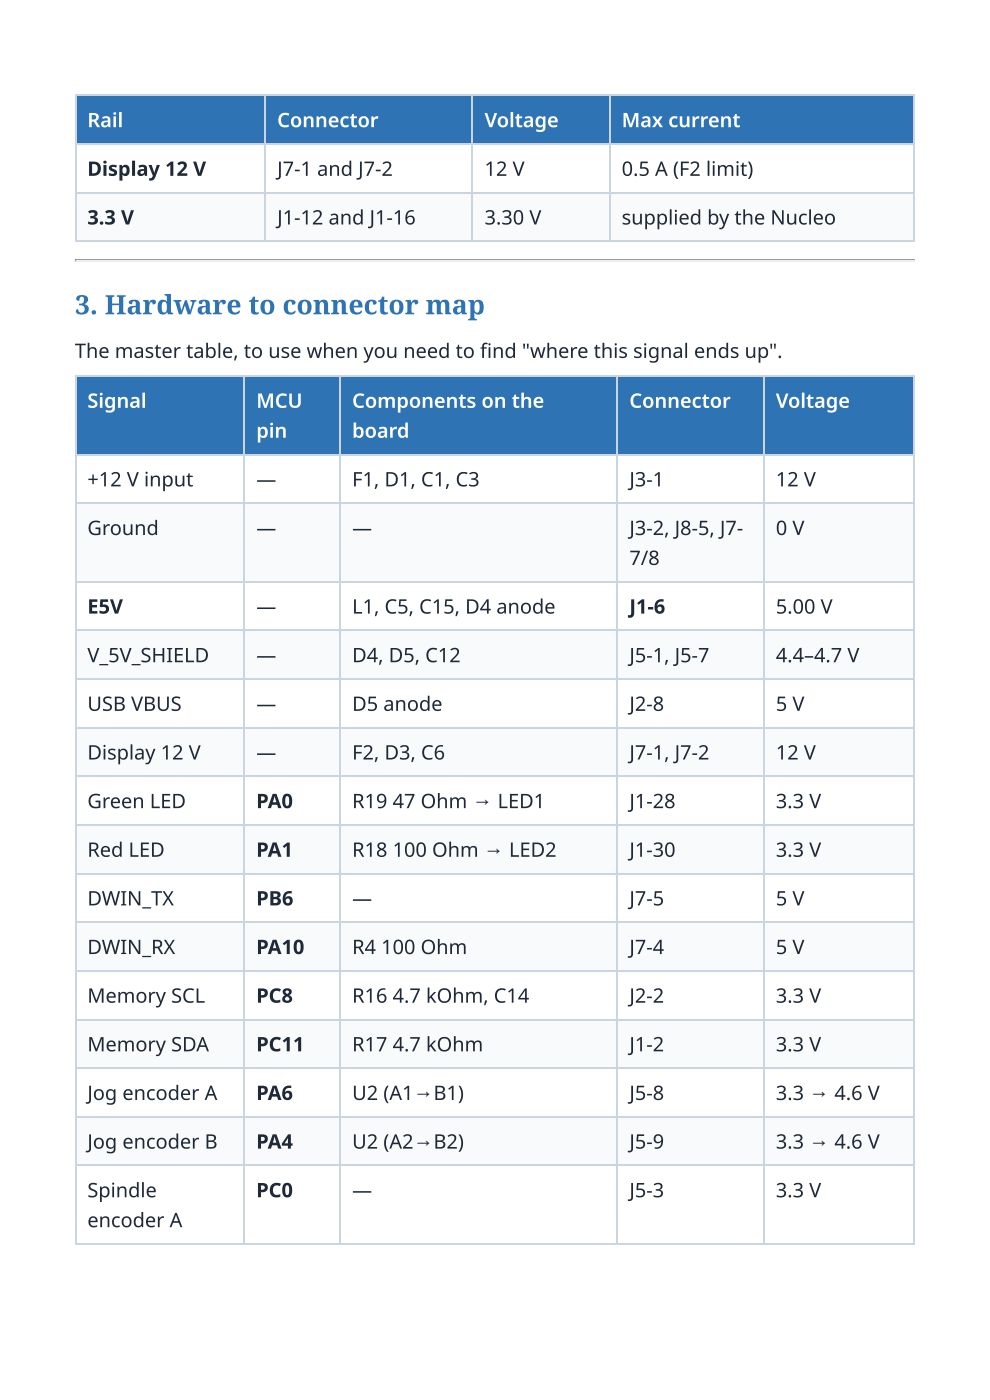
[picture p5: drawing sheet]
<svg xmlns="http://www.w3.org/2000/svg" width="210mm" height="297mm" viewBox="0 0 210 297" stroke-linecap="round" stroke-linejoin="round" font-family="sans-serif">
<defs><g id="words">
<text font-size="5.6" fill="#2e74b5" x="15.9" y="66.7">3. Hardware to connector map</text>
<g font-size="4.2" fill="#fff">
<text x="18.5" y="27">Rail</text>
<text x="58.8" y="27">Connector</text>
<text x="102.7" y="27">Voltage</text>
<text x="131.8" y="27">Max current</text>
<text x="18.5" y="86.5">Signal</text>
<text x="54.3" y="86.5">MCU</text>
<text x="74.7" y="86.5">Components on the</text>
<text x="133.4" y="86.5">Connector</text>
<text x="164.5" y="86.5">Voltage</text>
<text x="54.3" y="92.9">pin</text>
<text x="74.7" y="92.9">board</text>
</g>
<g font-size="4.2" fill="#1f2937">
<text x="18.5" y="37.3">Display 12 V</text>
<text x="58.8" y="37.3">J7-1 and J7-2</text>
<text x="102.7" y="37.3">12 V</text>
<text x="131.8" y="37.3">0.5 A (F2 limit)</text>
<text x="18.5" y="47.6">3.3 V</text>
<text x="58.8" y="47.6">J1-12 and J1-16</text>
<text x="102.7" y="47.6">3.30 V</text>
<text x="131.8" y="47.6">supplied by the Nucleo</text>
<text x="15.9" y="75.9">The master table, to use when you need to fi nd &quot;where this signal ends up&quot;.</text>
<text x="18.5" y="103.2">+12 V input</text>
<text x="54.3" y="103.2">—</text>
<text x="74.7" y="103.2">F1, D1, C1, C3</text>
<text x="133.4" y="103.2">J3-1</text>
<text x="164.5" y="103.2">12 V</text>
<text x="18.5" y="113.5">Ground</text>
<text x="54.3" y="113.5">—</text>
<text x="74.7" y="113.5">—</text>
<text x="133.4" y="113.5">J3-2, J8-5, J7-</text>
<text x="164.5" y="113.5">0 V</text>
<text x="133.4" y="119.9">7/8</text>
<text x="18.5" y="130.2">E5V</text>
<text x="54.3" y="130.2">—</text>
<text x="74.7" y="130.2">L1, C5, C15, D4 anode</text>
<text x="133.4" y="130.2">J1-6</text>
<text x="164.5" y="130.2">5.00 V</text>
<text x="18.5" y="140.5">V_5V_SHIELD</text>
<text x="54.3" y="140.5">—</text>
<text x="74.7" y="140.5">D4, D5, C12</text>
<text x="133.4" y="140.5">J5-1, J5-7</text>
<text x="164.5" y="140.5">4.4–4.7 V</text>
<text x="18.5" y="150.8">USB VBUS</text>
<text x="54.3" y="150.8">—</text>
<text x="74.7" y="150.8">D5 anode</text>
<text x="133.4" y="150.8">J2-8</text>
<text x="164.5" y="150.8">5 V</text>
<text x="18.5" y="161.1">Display 12 V</text>
<text x="54.3" y="161.1">—</text>
<text x="74.7" y="161.1">F2, D3, C6</text>
<text x="133.4" y="161.1">J7-1, J7-2</text>
<text x="164.5" y="161.1">12 V</text>
<text x="18.5" y="171.5">Green LED</text>
<text x="54.3" y="171.5">PA0</text>
<text x="74.7" y="171.5">R19</text>
<text x="83.2" y="171.5">47 Ohm → LED1</text>
<text x="133.4" y="171.5">J1-28</text>
<text x="164.5" y="171.5">3.3 V</text>
<text x="18.5" y="181.8">Red LED</text>
<text x="54.3" y="181.8">PA1</text>
<text x="74.7" y="181.8">R18</text>
<text x="83.2" y="181.8">100 Ohm → LED2</text>
<text x="133.4" y="181.8">J1-30</text>
<text x="164.5" y="181.8">3.3 V</text>
<text x="18.5" y="192.1">DWIN_TX</text>
<text x="54.3" y="192.1">PB6</text>
<text x="74.7" y="192.1">—</text>
<text x="133.4" y="192.1">J7-5</text>
<text x="164.5" y="192.1">5 V</text>
<text x="18.5" y="202.4">DWIN_RX</text>
<text x="54.3" y="202.4">PA10</text>
<text x="74.7" y="202.4">R4</text>
<text x="80.8" y="202.4">100 Ohm</text>
<text x="133.4" y="202.4">J7-4</text>
<text x="164.5" y="202.4">5 V</text>
<text x="18.5" y="212.7">Memory SCL</text>
<text x="54.3" y="212.7">PC8</text>
<text x="74.7" y="212.7">R16</text>
<text x="83.2" y="212.7">4.7 kOhm, C14</text>
<text x="133.4" y="212.7">J2-2</text>
<text x="164.5" y="212.7">3.3 V</text>
<text x="18.5" y="223">Memory SDA</text>
<text x="54.3" y="223">PC11</text>
<text x="74.7" y="223">R17</text>
<text x="83.2" y="223">4.7 kOhm</text>
<text x="133.4" y="223">J1-2</text>
<text x="164.5" y="223">3.3 V</text>
<text x="18.5" y="233.4">Jog encoder A</text>
<text x="54.3" y="233.4">PA6</text>
<text x="74.7" y="233.4">U2 (A1→B1)</text>
<text x="133.4" y="233.4">J5-8</text>
<text x="164.5" y="233.4">3.3 → 4.6 V</text>
<text x="18.5" y="243.7">Jog encoder B</text>
<text x="54.3" y="243.7">PA4</text>
<text x="74.7" y="243.7">U2 (A2→B2)</text>
<text x="133.4" y="243.7">J5-9</text>
<text x="164.5" y="243.7">3.3 → 4.6 V</text>
<text x="18.5" y="254">Spindle</text>
<text x="54.3" y="254">PC0</text>
<text x="74.7" y="254">—</text>
<text x="133.4" y="254">J5-3</text>
<text x="164.5" y="254">3.3 V</text>
<text x="18.5" y="260.4">encoder A</text>
</g>
</g></defs>
<g fill="#2e74b5">
<path d="M16.1 20.4h40.3v10.3h-40.3z"/>
<path d="M56.4 20.4h43.9v10.3h-43.9z"/>
<path d="M100.3 20.4h29.1v10.3h-29.1z"/>
<path d="M129.4 20.4h64.5v10.3h-64.5z"/>
</g>
<g fill="#fff">
<path d="M16.1 30.7h40.3v10.3h-40.3z"/>
<path d="M56.4 30.7h43.9v10.3h-43.9z"/>
<path d="M100.3 30.7h29.1v10.3h-29.1z"/>
<path d="M129.4 30.7h64.5v10.3h-64.5z"/>
</g>
<g fill="#f8fafc">
<path d="M16.1 41h40.3v10.3h-40.3z"/>
<path d="M56.4 41h43.9v10.3h-43.9z"/>
<path d="M100.3 41h29.1v10.3h-29.1z"/>
<path d="M129.4 41h64.5v10.3h-64.5z"/>
</g>
<path d="M15.9 20.2h178M15.9 30.6h178M16 20.1v31.2M56.2 20.1v31.2M100.1 20.1v31.2M129.2 20.1v31.2M15.9 40.9h178M15.9 51.2h178" fill="none" stroke="#cbd5e1" stroke-width=".26"/>
<path d="M193.8 20.1v31.2" fill="none" stroke="#cbd5e1" stroke-width=".25"/>
<path d="M15.9 55.2h178" fill="none" stroke="#9a9a9a" stroke-width=".26"/>
<path d="M15.9 55.4h178" fill="none" stroke="#eee" stroke-width=".26"/>
<path d="M193.9 55v.6h-.2v-.3z" fill="#eee"/>
<path d="M15.9 55h.2v.3l-.2 .3z" fill="#9a9a9a"/>
<g fill="#2e74b5">
<path d="M16.1 79.6h35.8v16.7h-35.8z"/>
<path d="M51.9 79.6h20.3v16.7h-20.3z"/>
<path d="M72.2 79.6h58.8v16.7h-58.8z"/>
<path d="M131 79.6h30.9v16.7h-30.9z"/>
<path d="M161.9 79.6h32v16.7h-32z"/>
</g>
<g fill="#fff">
<path d="M16.1 96.3h35.8v10.3h-35.8z"/>
<path d="M51.9 96.3h20.3v10.3h-20.3z"/>
<path d="M72.2 96.3h58.8v10.3h-58.8z"/>
<path d="M131 96.3h30.9v10.3h-30.9z"/>
<path d="M161.9 96.3h32v10.3h-32z"/>
</g>
<g fill="#f8fafc">
<path d="M16.1 106.6h35.8v16.7h-35.8z"/>
<path d="M51.9 106.6h20.3v16.7h-20.3z"/>
<path d="M72.2 106.6h58.8v16.7h-58.8z"/>
<path d="M131 106.6h30.9v16.7h-30.9z"/>
<path d="M161.9 106.6h32v16.7h-32z"/>
</g>
<g fill="#fff">
<path d="M16.1 123.3h35.8v10.3h-35.8z"/>
<path d="M51.9 123.3h20.3v10.3h-20.3z"/>
<path d="M72.2 123.3h58.8v10.3h-58.8z"/>
<path d="M131 123.3h30.9v10.3h-30.9z"/>
<path d="M161.9 123.3h32v10.3h-32z"/>
</g>
<g fill="#f8fafc">
<path d="M16.1 133.6h35.8v10.3h-35.8z"/>
<path d="M51.9 133.6h20.3v10.3h-20.3z"/>
<path d="M72.2 133.6h58.8v10.3h-58.8z"/>
<path d="M131 133.6h30.9v10.3h-30.9z"/>
<path d="M161.9 133.6h32v10.3h-32z"/>
</g>
<g fill="#fff">
<path d="M16.1 143.9h35.8v10.4h-35.8z"/>
<path d="M51.9 143.9h20.3v10.4h-20.3z"/>
<path d="M72.2 143.9h58.8v10.4h-58.8z"/>
<path d="M131 143.9h30.9v10.4h-30.9z"/>
<path d="M161.9 143.9h32v10.4h-32z"/>
</g>
<g fill="#f8fafc">
<path d="M16.1 154.3h35.8v10.3h-35.8z"/>
<path d="M51.9 154.3h20.3v10.3h-20.3z"/>
<path d="M72.2 154.3h58.8v10.3h-58.8z"/>
<path d="M131 154.3h30.9v10.3h-30.9z"/>
<path d="M161.9 154.3h32v10.3h-32z"/>
</g>
<g fill="#fff">
<path d="M16.1 164.6h35.8v10.3h-35.8z"/>
<path d="M51.9 164.6h20.3v10.3h-20.3z"/>
<path d="M72.2 164.6h58.8v10.3h-58.8z"/>
<path d="M131 164.6h30.9v10.3h-30.9z"/>
<path d="M161.9 164.6h32v10.3h-32z"/>
</g>
<g fill="#f8fafc">
<path d="M16.1 174.9h35.8v10.3h-35.8z"/>
<path d="M51.9 174.9h20.3v10.3h-20.3z"/>
<path d="M72.2 174.9h58.8v10.3h-58.8z"/>
<path d="M131 174.9h30.9v10.3h-30.9z"/>
<path d="M161.9 174.9h32v10.3h-32z"/>
</g>
<g fill="#fff">
<path d="M16.1 185.2h35.8v10.3h-35.8z"/>
<path d="M51.9 185.2h20.3v10.3h-20.3z"/>
<path d="M72.2 185.2h58.8v10.3h-58.8z"/>
<path d="M131 185.2h30.9v10.3h-30.9z"/>
<path d="M161.9 185.2h32v10.3h-32z"/>
</g>
<g fill="#f8fafc">
<path d="M16.1 195.5h35.8v10.3h-35.8z"/>
<path d="M51.9 195.5h20.3v10.3h-20.3z"/>
<path d="M72.2 195.5h58.8v10.3h-58.8z"/>
<path d="M131 195.5h30.9v10.3h-30.9z"/>
<path d="M161.9 195.5h32v10.3h-32z"/>
</g>
<g fill="#fff">
<path d="M16.1 205.8h35.8v10.4h-35.8z"/>
<path d="M51.9 205.8h20.3v10.4h-20.3z"/>
<path d="M72.2 205.8h58.8v10.4h-58.8z"/>
<path d="M131 205.8h30.9v10.4h-30.9z"/>
<path d="M161.9 205.8h32v10.4h-32z"/>
</g>
<g fill="#f8fafc">
<path d="M16.1 216.2h35.8v10.3h-35.8z"/>
<path d="M51.9 216.2h20.3v10.3h-20.3z"/>
<path d="M72.2 216.2h58.8v10.3h-58.8z"/>
<path d="M131 216.2h30.9v10.3h-30.9z"/>
<path d="M161.9 216.2h32v10.3h-32z"/>
</g>
<g fill="#fff">
<path d="M16.1 226.5h35.8v10.3h-35.8z"/>
<path d="M51.9 226.5h20.3v10.3h-20.3z"/>
<path d="M72.2 226.5h58.8v10.3h-58.8z"/>
<path d="M131 226.5h30.9v10.3h-30.9z"/>
<path d="M161.9 226.5h32v10.3h-32z"/>
</g>
<g fill="#f8fafc">
<path d="M16.1 236.8h35.8v10.3h-35.8z"/>
<path d="M51.9 236.8h20.3v10.3h-20.3z"/>
<path d="M72.2 236.8h58.8v10.3h-58.8z"/>
<path d="M131 236.8h30.9v10.3h-30.9z"/>
<path d="M161.9 236.8h32v10.3h-32z"/>
</g>
<g fill="#fff">
<path d="M16.1 247.1h35.8v16.7h-35.8z"/>
<path d="M51.9 247.1h20.3v16.7h-20.3z"/>
<path d="M72.2 247.1h58.8v16.7h-58.8z"/>
<path d="M131 247.1h30.9v16.7h-30.9z"/>
<path d="M161.9 247.1h32v16.7h-32z"/>
</g>
<g fill="none" stroke="#cbd5e1" stroke-width=".26">
<path d="M15.9 79.8h178M16 79.6v184.2M51.7 79.6v184.2M72.1 79.6v184.2M130.8 79.6v184.2M162.1 79.6v184.2M15.9 96.4h178M15.9 106.8h178M15.9 123.4h178M15.9 133.7h178M15.9 144.1h178M15.9 154.4h178"/>
<path d="M15.9 164.7h178M15.9 175h178M15.9 185.3h178M15.9 195.7h178M15.9 206h178M15.9 216.3h178M15.9 226.6h178M15.9 236.9h178M15.9 247.3h178M15.9 263.9h178"/>
</g>
<path d="M193.8 79.6v184.2" fill="none" stroke="#cbd5e1" stroke-width=".25"/>
<use href="#words"/>
</svg>
